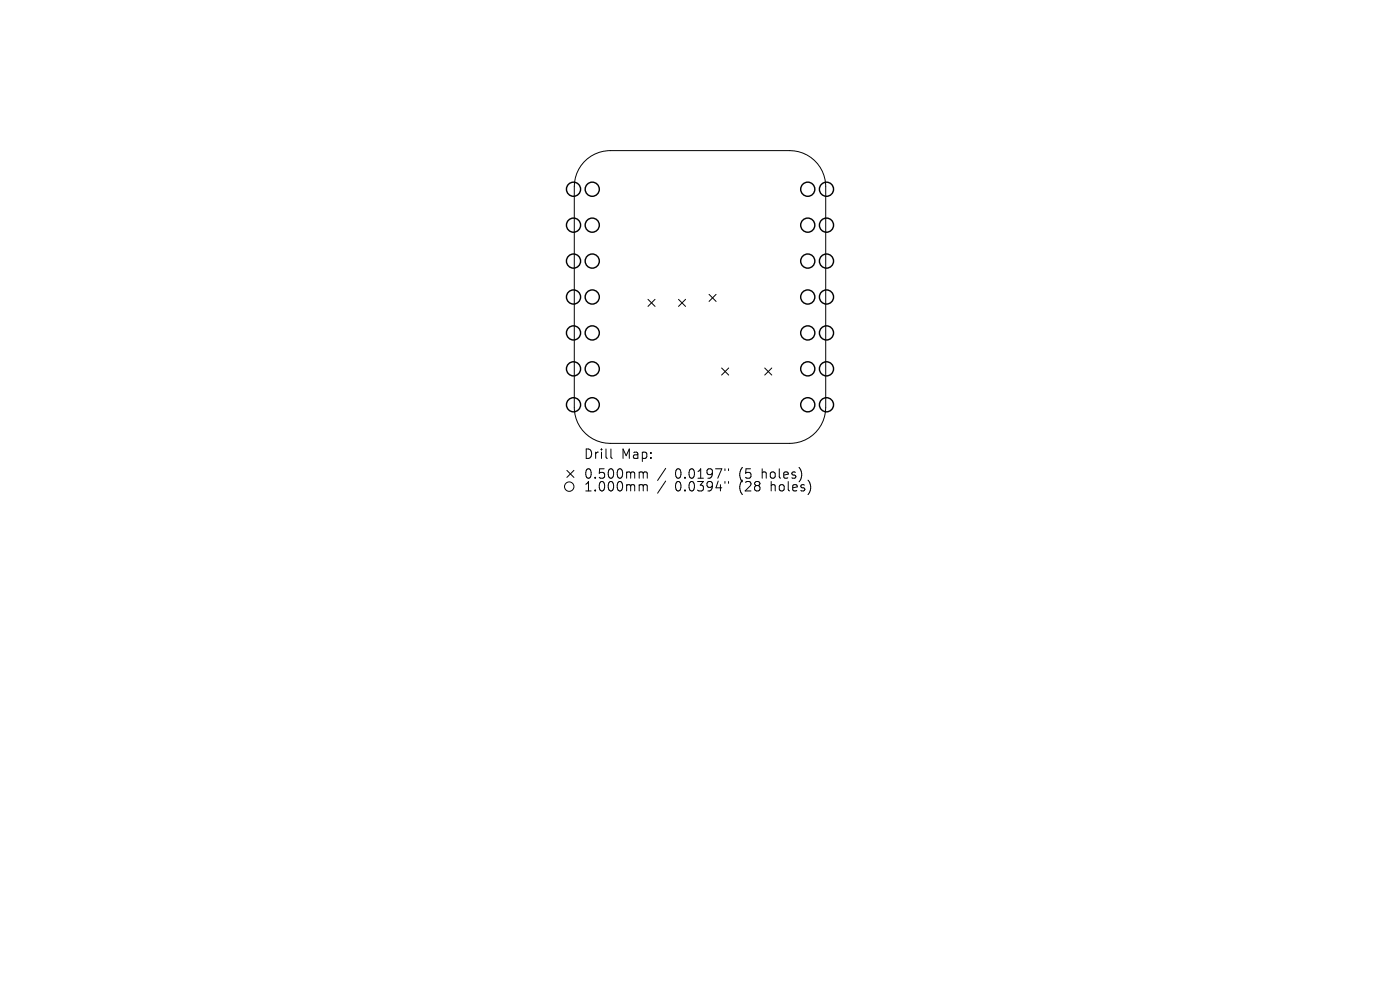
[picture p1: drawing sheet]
<svg xmlns="http://www.w3.org/2000/svg" width="297mm" height="210mm" viewBox="0 0 297 210" stroke-linecap="round" stroke-linejoin="round" font-family="sans-serif">
<defs><g id="words">
<g font-size="2.8">
<text x="123.8" y="97.6">Drill</text>
<text x="123.8" y="101.8">0.500mm</text>
<text x="131.8" y="97.6">Map:</text>
<text x="143.2" y="101.8">0.0197&quot;</text>
<text x="156.9" y="101.8">(5</text>
<text x="161.9" y="101.8">holes)</text>
<text x="123.8" y="104.5">1.000mm</text>
<text x="143.2" y="104.5">0.0394&quot;</text>
<text x="156.9" y="104.5">(28</text>
<text x="163.8" y="104.5">holes)</text>
</g>
</g></defs>
<g fill="none" stroke="#000" stroke-width=".21">
<path d="M123.9 34.4a7.6 7.6 0 0 1 5.6-2.4h38.1a7.6 7.6 0 0 1 7.6 7.6v46.8a7.6 7.6 0 0 1-7.6 7.7h-38.1a7.6 7.6 0 0 1-7.7-7.7v-46.8a7.6 7.6 0 0 1 2.1-5.2zM137.5 63.5l1.5 1.5M139 63.5l-1.5 1.5M143.9 63.5l1.5 1.5M145.4 63.5l-1.5 1.5M150.4 62.4l1.5 1.5M151.9 62.4l-1.5 1.5M153.1 78.1l1.5 1.5M154.6 78.1l-1.5 1.5M162.2 78.1l1.5 1.5M163.7 78.1l-1.5 1.5M120.3 99.8l1.5 1.5"/>
<path d="M121.8 99.8l-1.5 1.5M129.6 95.2v1.8l.3 .2M141.2 99.3l-1.7 2.6M153.8 99.4v.4M154.6 99.4v.4M135.9 100.1l.5 .1 .1 .2M135.9 102.8h.3l.3 .3M136.5 100.4l.2-.3 .5 .1 .1 1.2M136.5 100.4v1M136.5 103.1v1M136.5 103.1l.2-.3 .5 .1 .1 1.2M141.2 102l-1.7 2.6"/>
<path d="M153.8 102.1v.4M154.6 102.1v.4"/>
<circle cx="120.8" cy="103.2" r="1"/>
</g>
<g fill="none" stroke="#000" stroke-width=".3">
<circle cx="121.7" cy="55.4" r="1.5"/>
<circle cx="121.7" cy="47.8" r="1.5"/>
<circle cx="121.7" cy="40.1" r="1.5"/>
<circle cx="125.6" cy="40.1" r="1.5"/>
<circle cx="125.6" cy="55.4" r="1.5"/>
<circle cx="125.6" cy="47.8" r="1.5"/>
<circle cx="171.4" cy="55.4" r="1.5"/>
<circle cx="171.4" cy="40.1" r="1.5"/>
<circle cx="171.4" cy="47.8" r="1.5"/>
<circle cx="175.3" cy="47.8" r="1.5"/>
<circle cx="175.3" cy="40.1" r="1.5"/>
<circle cx="175.3" cy="55.4" r="1.5"/>
<circle cx="121.7" cy="78.2" r="1.5"/>
<circle cx="121.7" cy="63" r="1.5"/>
<circle cx="121.7" cy="70.6" r="1.5"/>
<circle cx="125.6" cy="63" r="1.5"/>
<circle cx="125.6" cy="78.2" r="1.5"/>
<circle cx="125.6" cy="70.6" r="1.5"/>
<circle cx="171.4" cy="70.6" r="1.5"/>
<circle cx="171.4" cy="78.2" r="1.5"/>
<circle cx="171.4" cy="63" r="1.5"/>
<circle cx="175.3" cy="70.6" r="1.5"/>
<circle cx="175.3" cy="78.2" r="1.5"/>
<circle cx="175.3" cy="63" r="1.5"/>
<circle cx="121.7" cy="85.9" r="1.5"/>
<circle cx="125.6" cy="85.9" r="1.5"/>
<circle cx="171.4" cy="85.9" r="1.5"/>
<circle cx="175.3" cy="85.9" r="1.5"/>
</g>
<use href="#words"/>
</svg>
